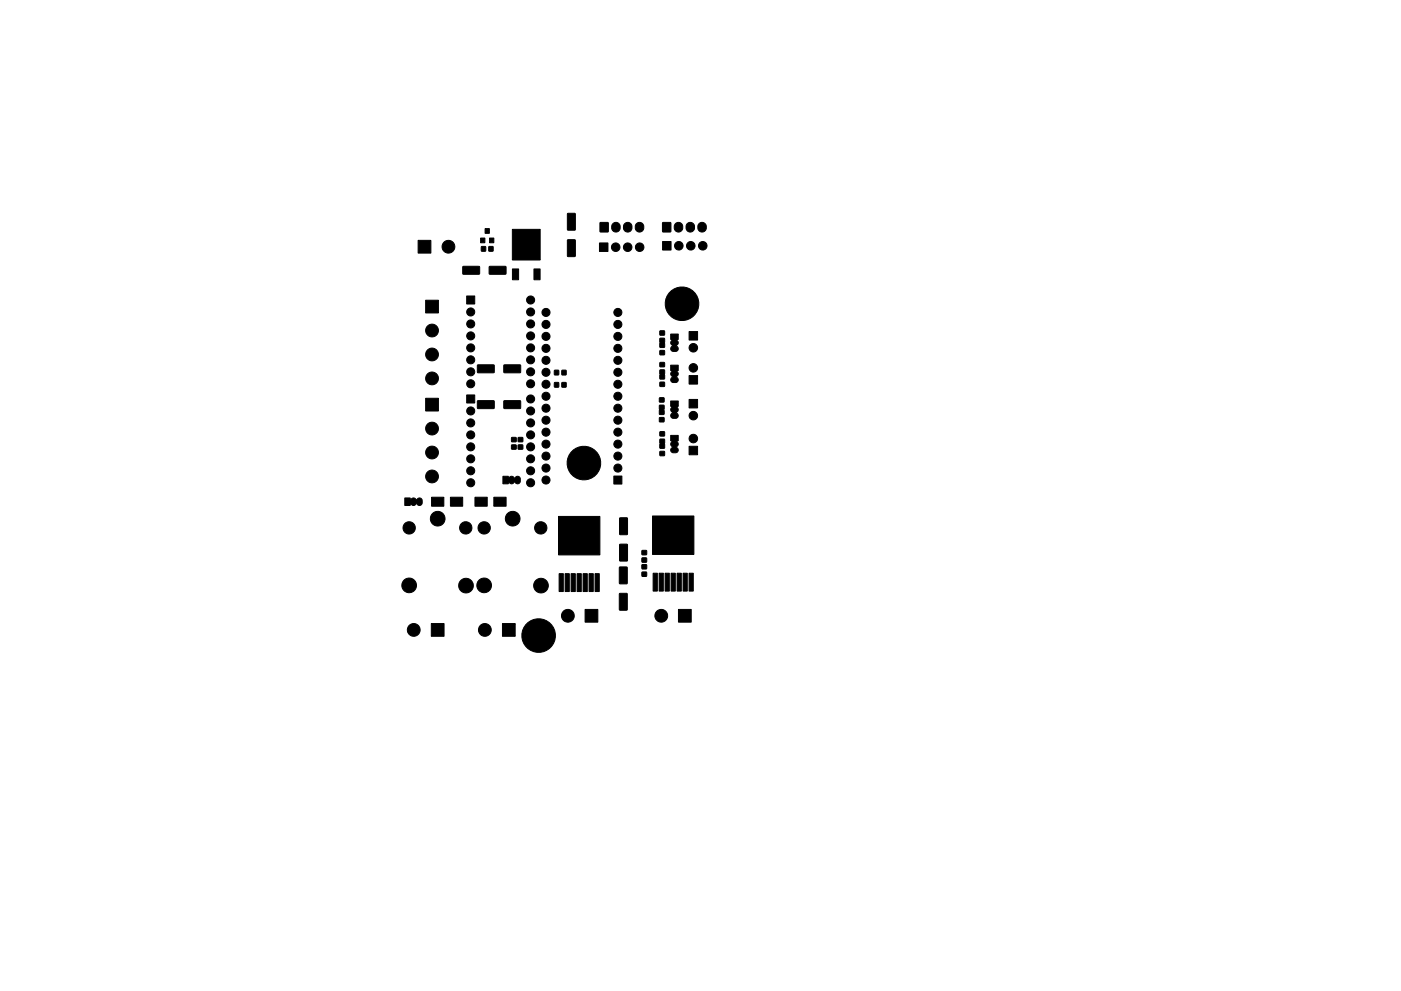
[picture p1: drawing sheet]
<svg xmlns="http://www.w3.org/2000/svg" width="297mm" height="210mm" viewBox="0 0 297 210" stroke-linecap="round" stroke-linejoin="round" font-family="sans-serif">
<g fill="#000" stroke="#000" stroke-width=".21">
<path d="M88.6 51h2.8v2.7h-2.8zM98.2 56.6l3.4-.1 .1 1.6-.2 .1h-3.3zM101.9 50.5h.9v1h-.9zM102.1 52.3h.8v1h-.8zM102.8 48.5h1v1h-1zM103.7 52.3h.8v1h-.8zM103.8 50.5h.9v1h-.9zM103.8 56.6l3.4-.1 .1 1.6-.2 .1h-3.3zM108.6 57.1h1.4v2.3h-1.4zM113.2 57.1h1.3v2.3h-1.3zM108.6 48.7h5.9v6.5h-5.9zM120.3 50.9l1.7 .1v3.3l-.1 .1-1.6-.1z"/>
<path d="M120.3 45.3l1.7 .1v3.3l-.1 .1-1.6-.1zM127.2 47.2h1.7v2h-1.7zM127.1 51.5h1.8v1.8h-1.8zM140.5 47.2h1.7v2h-1.7zM140.5 51.2h1.8v1.8h-1.8zM90.2 63.7h2.8v2.7h-2.8zM98.9 62.8h1.8v1.7h-1.8zM101.3 77.5l3.4-.1 .1 1.6-.2 .1h-3.3zM106.9 77.5l3.4-.1 .1 1.6-.2 .1h-3.3zM117.6 78.6h.8v.9h-.8zM119.1 78.6h.9v.9h-.9zM139.9 78.5l1 .1-.1 1.8-.9-.1z"/>
<path d="M139.9 76.9h1v.9h-1zM139.9 74.4h1v.9h-1zM139.9 71.8h1l-.1 1.9-.9-.1zM139.9 70.2h1v.9h-1zM142.2 77.5h1.6v1.1l-.3 .1a.75 .75 0 0 1-.1 1.3 .61 .61 0 0 1 .4 .6 .61 .61 0 0 1-.5 .6h-.6a.67 .67 0 0 1-.5-.6 .67 .67 0 0 1 .4-.7 .73 .73 0 0 1-.1-1.2l-.3-.1zM142.2 70.9h1.6v1.1l-.3 .1a.74 .74 0 0 1-.1 1.3 .61 .61 0 0 1 .4 .6 .61 .61 0 0 1-.5 .6h-.6a.67 .67 0 0 1-.5-.6 .67 .67 0 0 1 .4-.7 .74 .74 0 0 1-.1-1.2l-.3-.1zM146.1 70.3h1.8v1.8h-1.8zM90.2 84.5h2.8v2.7h-2.8zM98.9 83.8h1.8v1.7h-1.8zM101.3 85.1l3.4-.1 .1 1.6-.2 .1h-3.3zM108.5 94.4h.9v.9h-.9zM108.5 92.8h.9v.9h-.9z"/>
<path d="M106.9 85.1l3.4-.1 .1 1.6-.2 .1h-3.3zM109.9 94.4h.9v.9h-.9zM109.9 92.8h.9v.9h-.9zM117.6 81.2h.8v.9h-.8zM119.1 81.2h.9v.9h-.9zM139.8 88.6h1v.9h-1zM139.8 86h1l-.1 1.9-.9-.1zM139.8 84.4h1v.9h-1zM139.9 95.8h1v.9h-1zM139.9 93.2h1l-.1 1.9-.9-.1zM139.9 91.6h1v.9h-1zM139.9 81.1h1v.9h-1z"/>
<path d="M142.2 92.4h1.6v1.1l-.3 .1a.75 .75 0 0 1-.1 1.3 .61 .61 0 0 1 .4 .6 .61 .61 0 0 1-.5 .6h-.6a.67 .67 0 0 1-.5-.6 .67 .67 0 0 1 .4-.7 .73 .73 0 0 1-.1-1.2l-.3-.1zM142.2 85.1h1.6v1.1l-.3 .1a.75 .75 0 0 1-.1 1.3 .61 .61 0 0 1 .4 .6 .61 .61 0 0 1-.5 .6h-.6a.67 .67 0 0 1-.5-.6 .67 .67 0 0 1 .4-.7 .73 .73 0 0 1-.1-1.2l-.3-.1zM146.1 94.7h1.8v1.8h-1.8zM146.1 84.7h1.8v1.8h-1.8zM146.1 79.7h1.8v1.8h-1.8zM85.8 105.6h1.2l.1 .3a.75 .75 0 0 1 1.2 .1 .61 .61 0 0 1 .7-.4 .61 .61 0 0 1 .5 .6v.5a.66 .66 0 0 1-.6 .5 .66 .66 0 0 1-.6-.3 .73 .73 0 0 1-1.3 .1v.2h-1.2zM91.5 105.5h2.6v1.9h-2.6zM95.5 105.5h2.6v1.9h-2.6zM100.7 105.5h2.6v1.9h-2.6zM104.7 105.5h2.6v1.9h-2.6zM106.6 101h1.2l.1 .3a.74 .74 0 0 1 1.2 .1 .61 .61 0 0 1 .7-.3 .61 .61 0 0 1 .5 .5v.5a.67 .67 0 0 1-.6 .5 .67 .67 0 0 1-.6-.3 .74 .74 0 0 1-1.3 .1v.2h-1.2zM118.4 109.6h8.8v8.1h-8.8z"/>
<path d="M130.1 101h1.8v1.7h-1.8zM131.4 115.5l1.6 .1 .1 3.3-.2 .1-1.5-.1zM131.4 109.9l1.6 .1 .1 3.3-.2 .1-1.5-.1zM136.1 119.8h1v.9h-1zM136.1 118.4h1v.9h-1zM136.1 116.8h1v.9h-1zM138.3 109.5h8.8v8.1h-8.8zM91.4 132.3h2.8v2.7h-2.8zM106.5 132.3h2.7v2.7h-2.7zM118.5 121.7h.9v3.8h-.9zM119.8 121.7h.9v3.8h-.9zM121.1 121.7h.9v3.8h-.9z"/>
<path d="M122.4 121.7h.8v3.8h-.8zM123.6 121.7h.9v3.8h-.9zM124.9 121.7h.9v3.8h-.9zM124 129.3h2.8v2.7h-2.8zM126.2 121.7h.9v3.8h-.9zM131.4 125.9l1.6 .1v3.3l-.1 .2-1.6-.1zM131.4 120.3l1.6 .1v3.3l-.1 .2-1.6-.1zM136.1 121.4h1v.9h-1zM138.5 121.6h.9v3.8h-.9zM139.7 121.6h.9v3.8h-.9zM141 121.6h.9v3.8h-.9zM142.3 121.6h.9v3.8h-.9z"/>
<path d="M143.6 121.6h.8v3.8h-.8zM144.8 121.6h.9v3.8h-.9zM143.8 129.3h2.8v2.7h-2.8zM146.1 121.6h.9v3.8h-.9z"/>
<circle cx="95.1" cy="52.3" r="1.36"/>
<circle cx="130.5" cy="52.4" r=".9"/>
<circle cx="130.6" cy="48.2" r=".99"/>
<circle cx="133.1" cy="52.4" r=".9"/>
<circle cx="133.1" cy="48.2" r=".99"/>
<circle cx="135.6" cy="48.2" r=".99"/>
<circle cx="135.6" cy="52.4" r=".9"/>
<circle cx="143.9" cy="48.2" r=".99"/>
<circle cx="143.9" cy="52.2" r=".9"/>
<circle cx="146.4" cy="48.2" r=".99"/>
<circle cx="146.5" cy="52.2" r=".9"/>
<circle cx="148.9" cy="48.2" r=".99"/>
<circle cx="149" cy="52.2" r=".9"/>
<circle cx="91.6" cy="75.2" r="1.36"/>
<circle cx="91.6" cy="70.1" r="1.36"/>
<circle cx="99.8" cy="66.2" r=".86"/>
<circle cx="99.8" cy="78.9" r=".86"/>
<circle cx="99.8" cy="76.3" r=".86"/>
<circle cx="99.8" cy="73.8" r=".86"/>
<circle cx="99.8" cy="71.3" r=".86"/>
<circle cx="99.8" cy="68.7" r=".86"/>
<circle cx="112.5" cy="66.2" r=".86"/>
<circle cx="112.5" cy="63.6" r=".86"/>
<circle cx="112.5" cy="76.3" r=".86"/>
<circle cx="112.5" cy="71.3" r=".86"/>
<circle cx="112.5" cy="68.7" r=".86"/>
<circle cx="112.5" cy="78.9" r=".86"/>
<circle cx="112.5" cy="73.8" r=".86"/>
<circle cx="115.8" cy="66.3" r=".86"/>
<circle cx="115.8" cy="76.4" r=".86"/>
<circle cx="115.8" cy="68.8" r=".86"/>
<circle cx="115.8" cy="79" r=".86"/>
<circle cx="115.8" cy="73.9" r=".86"/>
<circle cx="115.8" cy="71.4" r=".86"/>
<circle cx="131" cy="66.3" r=".86"/>
<circle cx="131" cy="71.4" r=".86"/>
<circle cx="131" cy="76.4" r=".86"/>
<circle cx="131" cy="73.9" r=".86"/>
<circle cx="131" cy="79" r=".86"/>
<circle cx="131" cy="68.8" r=".86"/>
<circle cx="144.6" cy="64.4" r="3.6"/>
<circle cx="147" cy="73.8" r=".9"/>
<circle cx="147" cy="78.1" r=".9"/>
<circle cx="91.6" cy="96" r="1.35"/>
<circle cx="91.6" cy="80.3" r="1.36"/>
<circle cx="91.6" cy="90.9" r="1.36"/>
<circle cx="99.8" cy="87.2" r=".85"/>
<circle cx="99.8" cy="89.7" r=".86"/>
<circle cx="99.8" cy="99.9" r=".86"/>
<circle cx="99.8" cy="97.3" r=".86"/>
<circle cx="99.8" cy="94.8" r=".86"/>
<circle cx="99.8" cy="81.4" r=".86"/>
<circle cx="99.8" cy="92.3" r=".85"/>
<circle cx="112.5" cy="87.2" r=".85"/>
<circle cx="112.5" cy="99.9" r=".86"/>
<circle cx="112.5" cy="97.3" r=".86"/>
<circle cx="112.5" cy="94.8" r=".86"/>
<circle cx="112.5" cy="89.7" r=".86"/>
<circle cx="112.5" cy="84.6" r=".86"/>
<circle cx="112.5" cy="81.4" r=".86"/>
<circle cx="112.5" cy="92.3" r=".85"/>
<circle cx="115.8" cy="86.6" r=".86"/>
<circle cx="115.8" cy="91.7" r=".86"/>
<circle cx="115.8" cy="89.1" r=".86"/>
<circle cx="115.8" cy="99.3" r=".86"/>
<circle cx="115.8" cy="84.1" r=".86"/>
<circle cx="115.8" cy="81.5" r=".86"/>
<circle cx="115.8" cy="96.8" r=".86"/>
<circle cx="115.8" cy="94.2" r=".86"/>
<circle cx="123.8" cy="98.2" r="3.6"/>
<circle cx="131" cy="99.3" r=".86"/>
<circle cx="131" cy="96.8" r=".86"/>
<circle cx="131" cy="89.1" r=".86"/>
<circle cx="131" cy="86.6" r=".86"/>
<circle cx="131" cy="81.5" r=".86"/>
<circle cx="131" cy="91.7" r=".86"/>
<circle cx="131" cy="84.1" r=".86"/>
<circle cx="131" cy="94.2" r=".86"/>
<circle cx="147" cy="93.1" r=".9"/>
<circle cx="147" cy="88.2" r=".9"/>
<circle cx="86.7" cy="112" r="1.31"/>
<circle cx="91.6" cy="101.1" r="1.36"/>
<circle cx="92.8" cy="110.1" r="1.56"/>
<circle cx="98.7" cy="112" r="1.31"/>
<circle cx="99.8" cy="102.4" r=".86"/>
<circle cx="102.7" cy="112" r="1.31"/>
<circle cx="108.7" cy="110.1" r="1.56"/>
<circle cx="112.5" cy="102.4" r=".86"/>
<circle cx="114.7" cy="112" r="1.31"/>
<circle cx="115.8" cy="101.8" r=".86"/>
<circle cx="86.7" cy="124.2" r="1.56"/>
<circle cx="87.7" cy="133.6" r="1.36"/>
<circle cx="98.8" cy="124.3" r="1.56"/>
<circle cx="102.6" cy="124.2" r="1.56"/>
<circle cx="102.8" cy="133.6" r="1.36"/>
<circle cx="114.2" cy="134.8" r="3.6"/>
<circle cx="114.7" cy="124.3" r="1.56"/>
<circle cx="120.4" cy="130.6" r="1.36"/>
<circle cx="140.2" cy="130.6" r="1.36"/>
</g>
</svg>
